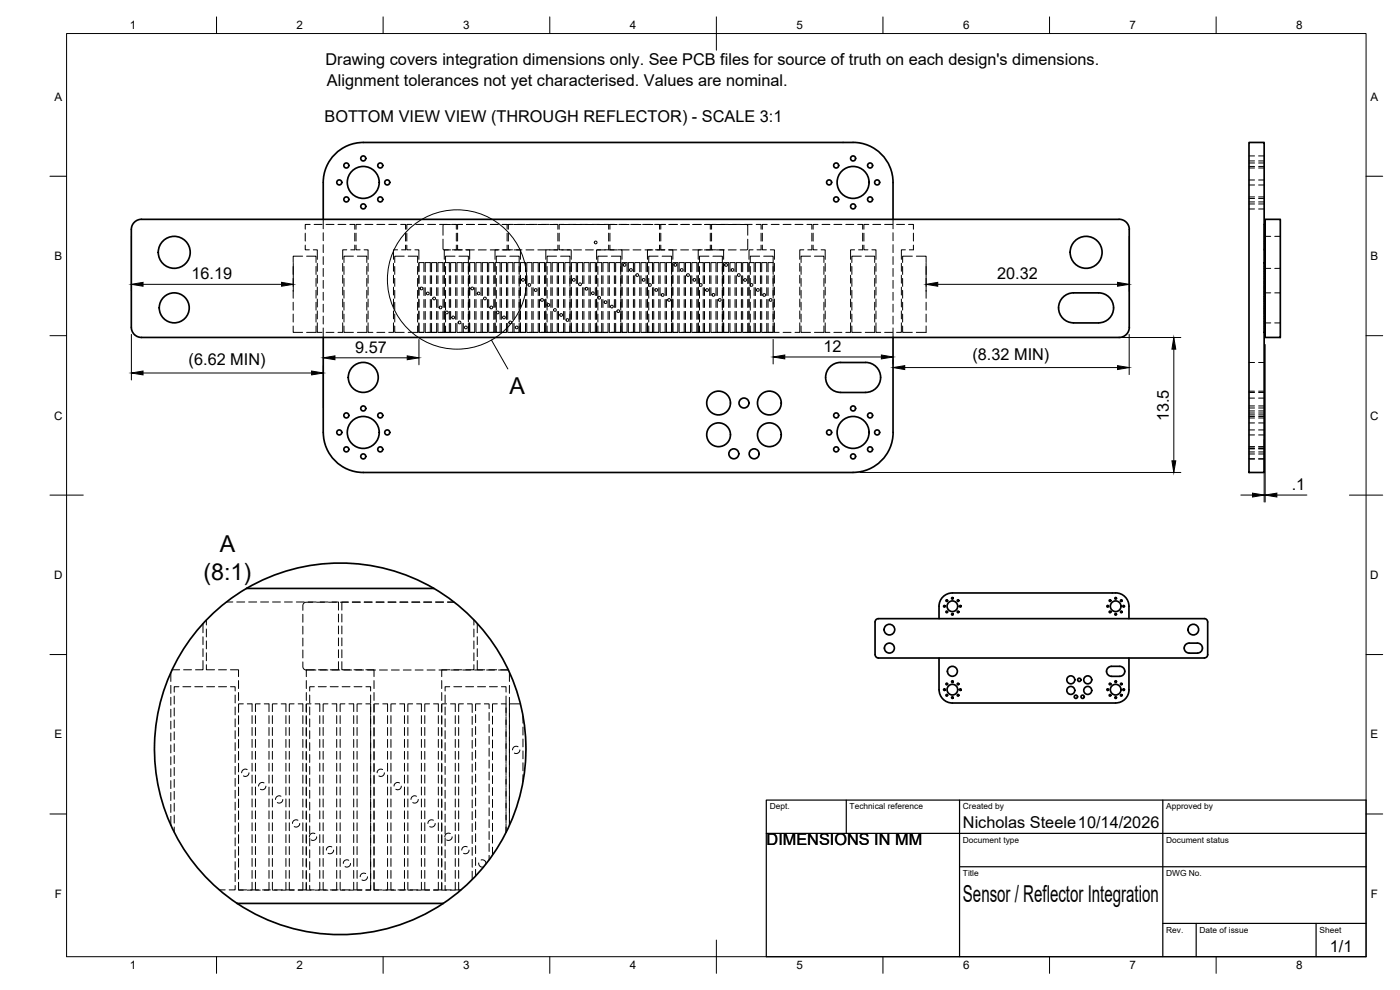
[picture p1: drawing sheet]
<svg xmlns="http://www.w3.org/2000/svg" width="420mm" height="297mm" viewBox="0 0 420 297" stroke-linecap="round" stroke-linejoin="round" font-family="sans-serif">
<defs><g id="words">
<g font-size="7">
<text x="152.9" y="118.2">A</text>
<text x="66" y="165.6">A</text>
<text x="61" y="174">(8:1)</text>
<text x="289" y="270.6">Sensor / Reflector Integration</text>
</g>
<g font-size="4.9">
<text x="97.7" y="19.6">Drawing covers integration dimensions only. See PCB files for source of truth on each design's dimensions.</text>
<text x="98.1" y="25.9">Alignment tolerances not yet characterised. Values are nominal.</text>
<text x="97.4" y="36.5">BOTTOM VIEW VIEW (THROUGH REFLECTOR) - SCALE 3:1</text>
<text x="57.4" y="83.8">16.19</text>
<text x="299.2" y="83.8">20.32</text>
<text x="106.6" y="105.9">9.57</text>
<text x="247.2" y="105.7">12</text>
<text x="291.8" y="107.9">(8.32 MIN)</text>
<text x="56.6" y="109.5">(6.62 MIN)</text>
<text x="350.8" y="126.4" transform="rotate(-90 350.8 126.4)">13.5</text>
<text x="387.6" y="147.1">.1</text>
<text x="289" y="248.5">Nicholas Steele10/14/2026</text>
<text x="230.1" y="253.6">DIMENSIONS IN MM</text>
<text x="399.1" y="285.7">1/1</text>
</g>
<g font-size="3.5">
<text x="39" y="8.8">1</text>
<text x="89" y="8.8">2</text>
<text x="139" y="8.8">3</text>
<text x="189" y="8.8">4</text>
<text x="239" y="8.8">5</text>
<text x="289" y="8.8">6</text>
<text x="339" y="8.8">7</text>
<text x="389" y="8.8">8</text>
<text x="16.3" y="30.2">A</text>
<text x="411.3" y="30.2">A</text>
<text x="16.3" y="78">B</text>
<text x="411.3" y="78">B</text>
<text x="16.2" y="125.9">C</text>
<text x="411.2" y="125.9">C</text>
<text x="16.2" y="173.7">D</text>
<text x="411.2" y="173.7">D</text>
<text x="16.3" y="221.6">E</text>
<text x="411.3" y="221.6">E</text>
<text x="16.4" y="269.4">F</text>
<text x="411.4" y="269.4">F</text>
<text x="39" y="290.8">1</text>
<text x="89" y="290.8">2</text>
<text x="139" y="290.8">3</text>
<text x="189" y="290.8">4</text>
<text x="239" y="290.8">5</text>
<text x="289" y="290.8">6</text>
<text x="339" y="290.8">7</text>
<text x="389" y="290.8">8</text>
</g>
<g font-size="2.5">
<text x="231" y="242.9">Dept.</text>
<text x="255" y="242.9">Technical reference</text>
<text x="289" y="242.9">Created by</text>
<text x="350" y="242.9">Approved by</text>
<text x="289" y="252.8">Document type</text>
<text x="350" y="252.8">Document status</text>
<text x="289" y="262.9">Title</text>
<text x="350" y="262.9">DWG No.</text>
<text x="350" y="279.9">Rev.</text>
<text x="360" y="279.9">Date of issue</text>
<text x="396" y="279.9">Sheet</text>
</g>
</g></defs>
<!-- layer: Hidden -->
<g fill="none" stroke="#000" stroke-width=".3">
<path d="M374.8 59.1h1.7M374.8 49.9h1.7M374.8 59.5h1.7M374.8 54h1.7M374.8 55.5h1.7M374.8 48.9h1.7M374.8 50.4h1.7M374.8 46.8h1.7M374.8 48.3h1.7M377.7 59.1h1.7M377.7 49.9h1.7M377.7 59.5h1.7"/>
<path d="M377.7 54h1.7M377.7 55.5h1.7M377.7 48.9h1.7M377.7 50.4h1.7M377.7 46.8h1.7M377.7 48.3h1.7M88 80v2.3M90.8 76.9h-2.8v1.9M91.6 73.5v1.5h1.2M91.6 70v2.3M92 76.9h2.8v1.9M93.1 67.3h-1.5v1.5"/>
<path d="M94 75h1.2v2.8M94.3 67.3h2.4M94.8 80v2.3M95.2 79v2.4M97 65.8v2.9M97 69.8v2.4M97 73.4v2.4M97 77v2.4M97.9 67.3h2.3M101.4 67.3h2.4M102.8 79v2.4M103.2 80v2.3"/>
<path d="M104.1 75h-1.3v2.8M105 67.3h1.5v1.5M106.1 76.9h-2.9v1.9M106.5 73.5v1.5h-1.2M106.5 70v2.3M106.8 73.5v1.5h1.3M106.8 70v2.3M107.3 76.9h2.8v1.9M108.3 67.3h-1.5v1.5M109.3 75h1.2v2.8M109.5 67.3h2.4M110.1 80v2.3"/>
<path d="M110.5 79v2.4M113.1 67.3h2.4M116.7 67.3h2.3M118.1 79v2.4M118.5 80v2.3M119.3 75h-1.2v2.8M120.2 67.3h1.5v1.5M121.3 76.9h-2.8v1.9M121.7 73.5v1.5h-1.2M121.7 70v2.3M122.1 73.5v1.5h1.2M122.1 70v2.3"/>
<path d="M122.5 76.9h2.8v1.9M123.6 67.3h-1.5v1.5M124.5 75h1.2v2.8M124.8 67.3h2.3M125.3 80v2.3M125.7 79v2.4M128.3 67.3h2.4M131.9 67.3h2.4M132.9 71.8l.2 3.1 2.1 .1M133.3 79v2.4M133.7 80v2.3M134.6 75h-1.3v2.8"/>
<path d="M135.2 67.4l-2.1 .1-.2 3.1M135.5 67.3h1.4v1.5M135.7 75h3.1M136.4 67.4l2.4-.1h-1.5v1.5M136.5 76.9h-2.8v1.9M136.9 70v2.3M136.9 73.5v1.5M137.3 73.5v1.5h1.3M137.3 70v2.3M137.7 76.9h2.9v1.9M139.7 75h1.2v2.8M140 75h2.4"/>
<path d="M140.6 78.8h-1.6v2.7M140.6 78.8v2.7M140.6 80v2.3M140.9 79v2.4M142.4 67.3l-2.4 .1M143.6 75h2.3M146 67.3l-2.4 .1M147.1 75h2.4M148.6 79v2.4M148.9 80v2.3M149.5 67.3l-2.4 .1M149.8 75h-1.2v2.8"/>
<path d="M150.7 67.4h2.4M150.7 75h2.4M150.7 67.3h1.5v1.5M151.8 76.9h-2.9v1.9M152.2 70v2.3M152.2 73.5v1.5M152.6 73.5v1.5h1.2M152.6 70v2.3M153 76.9h2.8v1.9M154.1 67.3h-1.5v1.5M154.3 75h2.4M155 75h1.2v2.8"/>
<path d="M155.8 78.8h-1.5v2.7M155.8 78.8v2.7M155.8 80v2.3M156.2 79v2.4M157.6 67.3l-3.3 .1M157.8 75h2.4M161.2 67.3l-3.4 .1M161.4 75h2.4M163.8 79v2.4M164.2 80v2.3M164.8 67.3l-3.4 .1M165 67.4h2.4"/>
<path d="M165 75h-1.2v2.8M166 67.3h1.4v1.5M167 76.9h-2.8v1.9M167.4 73.5v1.5h-2.4M167.4 70v2.3M167.8 73.5v1.5h1.2M167.8 70v2.3M168.2 76.9h2.8v1.9M168.6 67.4h13.1M168.6 75h2.3M169.3 67.3h-1.5v1.5M170.2 75h1.2v2.8"/>
<path d="M171 78.8h-1.5v2.7M171 78.8v2.7M171 80v2.3M171.4 79v2.4M172.1 75h2.4M175.7 75h2.4M179 79v2.4M179.4 80v2.3M180.3 75h-1.3v2.8M181.2 67.3h1.5v1.5M182.3 76.9h-2.9v1.9M182.7 73.5v1.5h-3.4"/>
<path d="M182.7 70v2.3M182.8 67.4h2.4M182.8 75h2.4M183 73.5v1.5h1.3M183 70v2.3M183.5 76.9h2.8v1.9M184.5 67.3h-1.5v1.5M185.5 75h1.2v2.8M185.7 67.3l3.1 .1M186.3 78.8h-1.5v2.7M186.3 78.8v2.7M186.3 80v2.3"/>
<path d="M186.4 75h2.4M186.7 79v2.4M189.3 67.3l3.1 .1M190 75h2.4M192.9 67.3l3 .1M193.6 75h2.3M194.3 79v2.4M194.7 80v2.3M195.5 75h-1.2v2.8M196.4 67.3h1.5v1.5M197.1 67.4h2.4M197.5 76.9h-2.8v1.9"/>
<path d="M197.9 70v2.3M197.9 73.5v1.5M198.3 73.5v1.5h1.2h-2.8M198.3 70v2.3M198.7 76.9h2.8v1.9M199.8 67.3h-1.5v1.5M201.5 78.8h-1.5v2.7M201.5 78.8v2.7M201.5 80v2.3M201.9 79v2.4M203.1 75h-2.4h1.2v2.8M203.3 67.3l-2.6 .1"/>
<path d="M204.3 75h2.4M206.9 67.3l-2.6 .1M207.9 75h2.3M209.5 79v2.4M209.9 80v2.3M210.5 67.3l-2.6 .1M210.8 75h-1.3v2.8M211.4 67.4h2.4M211.4 75h2.4M211.7 67.3h1.5v1.5M212.7 76.9h-2.8v1.9M213.2 70v2.3"/>
<path d="M213.2 73.5v1.5M213.6 73.5v1.5h1.2M213.6 70v2.3M214 76.9h2.8v1.9M215 67.4h9.2l.2 .3v2.9M215 75h2.4M215 67.3h-1.4v1.5M215.9 75h1.3v2.8M216.8 78.8h-1.5v2.7M216.8 78.8v2.7M216.8 80v2.3M217.2 79v2.4"/>
<path d="M218.6 75h2.3M223.4 67.3h2.3M224.4 71.8l-.1 3-2.2 .2M224.8 79v2.4M225.2 80v2.3M226 75h-1.2v2.8M226.9 67.3h1.5v1.5M228 76.9h-2.8v1.9M228.4 73.5v1.5h-1.2M228.4 70v2.3M228.8 73.5v1.5h1.2M228.8 70v2.3"/>
<path d="M229.2 76.9h2.8v1.9M230.3 67.3h-1.5v1.5M231.2 75h1.2v2.8M231.5 67.3h2.3M232 80v2.3M232.4 79v2.4M235 67.3h2.4M238.6 67.3h2.4M240 79v2.4M240.4 80v2.3M241.2 75h-1.2v2.8M242.2 67.3h1.4v1.5"/>
<path d="M243.2 76.9h-2.8v1.9M243.6 73.5v1.5h-1.2M243.6 70v2.3M244 73.5v1.5h1.2M244 70v2.3M244.4 76.9h2.9v1.9M245.5 67.3h-1.5v1.5M246.4 75h1.2v2.8M246.7 67.3h2.4M247.3 80v2.3M247.6 79v2.4M250.3 67.3h2.3"/>
<path d="M253.8 67.3h2.4M255.3 79v2.4M255.7 80v2.3M256.5 75h-1.2v2.8M257.4 67.3h1.5v1.5M258.5 76.9h-2.8v1.9M258.9 73.5v1.5h-1.2M258.9 70v2.3M259.3 73.5v1.5h1.2M259.3 70v2.3M259.7 76.9h2.8v1.9M260.7 67.3h-1.4v1.5"/>
<path d="M261.7 75h1.2v2.8M261.9 67.3h2.4M262.5 80v2.3M262.9 79v2.4M265.5 67.3h2.4M268 65.8v2.9M268 69.8v2.4M268 73.4v2.4M268 77v2.4M269.1 67.3h2.4M270.5 79v2.4M270.9 80v2.3"/>
<path d="M271.7 75h-1.2v2.8M272.6 67.3h1.5v1.5M273.8 76.9h-2.9v1.9M274.1 70v2.3M274.1 73.5v1.5h-1.2M275 76.9h2.9v1.9M277.9 80v2.3M374.8 61.2h1.7M374.8 62.7h1.7M374.8 60.6h1.7M377.7 61.2h1.7M377.7 62.7h1.7"/>
<path d="M377.7 60.6h1.7M379.4 73.2h.1M379.4 72.3h.1M379.4 79.9h.1M379.4 79.1h.1M379.7 70.9h1.7M382.6 70.9h1.6M88 97.8v1.9h2.8M88 83.5v2.4M88 87.1v2.4M88 90.7v2.4M88 94.2v2.4"/>
<path d="M94.8 97.8v1.9h-2.8M94.8 83.5v2.4M94.8 87.1v2.4M94.8 90.7v2.4M94.8 94.2v2.4M95.2 96.9v2.8h1.5M95.2 82.6v2.4M95.2 86.2v2.3M95.2 89.7v2.4M95.2 93.3v2.4M97 80.5v2.4M97 84.1v2.4"/>
<path d="M97 87.7v2.4M97 91.3v2.3M97 94.9v2.3M97 98.4v2.8M97.9 99.7h2.3M102.8 96.9v2.8h-1.4M102.8 82.6v2.4M102.8 86.2v2.3M102.8 89.7v2.4M102.8 93.3v2.4M103.2 97.8v1.9h2.9M103.2 83.5v2.4"/>
<path d="M103.2 87.1v2.4M103.2 90.7v2.4M103.2 94.2v2.4M110.1 97.8v1.9h-2.8M110.1 83.5v2.4M110.1 87.1v2.4M110.1 90.7v2.4M110.1 94.2v2.4M110.5 96.9v2.8h1.4M110.5 82.6v2.4M110.5 86.2v2.3M110.5 89.7v2.4"/>
<path d="M110.5 93.3v2.4M113.1 99.7h2.4M118.1 96.9v2.8h-1.4M118.1 82.6v2.4M118.1 86.2v2.3M118.1 89.7v2.4M118.1 93.3v2.4M118.5 97.8v1.9h2.8M118.5 83.5v2.4M118.5 87.1v2.4M118.5 90.7v2.4M118.5 94.2v2.4"/>
<path d="M125.3 97.8v1.9h-2.8M125.3 83.5v2.4M125.3 87.1v2.4M125.3 90.7v2.4M125.3 94.2v2.4M125.7 96.9v2.8h1.4M125.7 81.5l.1-2.7h1.4v2.7M125.7 97v2.7h1.5v-2.7M125.7 82.6v2.5M125.7 86.2v2.5M125.7 89.7v2.6M125.7 93.3v2.5"/>
<path d="M127.2 82.7v2.4M127.2 86.3v2.4M127.2 89.9v2.4M127.2 93.4v2.4M127.6 81.5l.1-2.7h1.4v2.7M127.6 97v2.7h1.5v-2.7M127.6 82.7v2.4M127.6 86.3v2.4M127.6 89.9v2.4M127.6 93.4v2.4M128.3 99.7h2.4M129.1 82.7v2.4"/>
<path d="M129.1 86.3v2.4M129.1 89.9v2.4M129.1 93.4v2.4M129.5 81.5l.1-2.7h1.4v2.7M129.5 97v2.7h1.5v-2.7M129.5 82.7v2.4M129.5 86.3v2.4M129.5 89.9v2.4M129.5 93.4v2.4M131 82.7v2.4M131 86.3v2.4M131 89.9v2.4"/>
<path d="M131 93.4v2.4M131.4 81.5l.1-2.7h1.4v2.7M131.4 97v2.7h1.5v-2.7M131.4 82.7v2.4M131.4 86.3v2.4M131.4 89.9v2.4M131.4 93.4v2.4M132.9 82.7v2.4M132.9 86.3v2.4M132.9 89.9v2.4M132.9 93.4v2.4M133.3 96.9v2.8h-1.4"/>
<path d="M133.3 81.5l.1-2.7h1.5v2.7M133.3 97v2.7h1.6v-2.7M133.3 82.6v2.5M133.3 86.2v2.5M133.3 89.7v2.6M133.3 93.3v2.5M133.7 97.8v1.9h2.8M133.7 83.5v2.4M133.7 87.1v2.4M133.7 90.7v2.4M133.7 94.2v2.4M134.9 82.7v2.4"/>
<path d="M134.9 86.3v2.4M134.9 89.9v2.4M134.9 93.4v2.4M135.2 81.5l.1-2.7h1.5v2.7M135.2 97l.1 2.7h1.5v-2.7M135.2 82.7v2.4M135.2 86.3v2.4M135.2 89.9v2.4M135.2 93.4v2.4M136.8 82.7v2.4M136.8 86.3v2.4M136.8 89.9v2.4"/>
<path d="M136.8 93.4v2.4M137.1 81.5l.1-2.7h1.5v2.7M137.1 97l.1 2.7h1.5v-2.7M137.1 82.7v2.4M137.1 86.3v2.4M137.1 89.9v2.4M137.1 93.4v2.4M138.7 82.7v2.4M138.7 86.3v2.4M138.7 89.9v2.4M138.7 93.4v2.4M139 97l.1 2.7h1.5v-2.7"/>
<path d="M139 82.7v2.4M139 86.3v2.4M139 89.9v2.4M139 93.4v2.4M140.6 97.8v1.9h-2.9M140.6 82.7v3.2M140.6 86.3v3.2M140.6 89.9v3.2M140.6 93.4v3.2M140.9 96.9v2.8h1.5M140.9 81.5l.1-2.7h1.5v2.7M140.9 97l.1 2.7h1.5v-2.7"/>
<path d="M140.9 82.6v2.5M140.9 86.2v2.5M140.9 89.7v2.6M140.9 93.3v2.5M142.5 82.7v2.4M142.5 86.3v2.4M142.5 89.9v2.4M142.5 93.4v2.4M142.9 81.5v-2.7h1.5v2.7M142.9 97v2.7h1.5v-2.7M142.9 82.7v2.4M142.9 86.3v2.4"/>
<path d="M142.9 89.9v2.4M142.9 93.4v2.4M143.6 99.7h2.4M144.4 82.7v2.4M144.4 86.3v2.4M144.4 89.9v2.4M144.4 93.4v2.4M144.8 81.5v-2.7h1.5v2.7M144.8 97v2.7h1.5v-2.7M144.8 82.7v2.4M144.8 86.3v2.4M144.8 89.9v2.4"/>
<path d="M144.8 93.4v2.4M146.3 82.7v2.4M146.3 86.3v2.4M146.3 89.9v2.4M146.3 93.4v2.4M146.7 81.5v-2.7h1.5v2.7M146.7 97v2.7h1.5v-2.7M146.7 82.7v2.4M146.7 86.3v2.4M146.7 89.9v2.4M146.7 93.4v2.4M148.2 82.7v2.4"/>
<path d="M148.2 86.3v2.4M148.2 89.9v2.4M148.2 93.4v2.4M148.6 96.9v2.8h-1.4M148.6 81.5v-2.7h1.5v2.7M148.6 97v2.7h1.5v-2.7M148.6 82.6v2.5M148.6 86.2v2.5M148.6 89.7v2.6M148.6 93.3v2.5M148.9 97.8v1.9h2.9M148.9 83.5v2.4"/>
<path d="M148.9 87.1v2.4M148.9 90.7v2.4M148.9 94.2v2.4M150.1 82.7v2.4M150.1 86.3v2.4M150.1 89.9v2.4M150.1 93.4v2.4M150.5 81.5v-2.7h1.5v2.7M150.5 97v2.7h1.5v-2.7M150.5 82.7v2.4M150.5 86.3v2.4M150.5 89.9v2.4"/>
<path d="M150.5 93.4v2.4M152 82.7v2.4M152 86.3v2.4M152 89.9v2.4M152 93.4v2.4M152.4 81.5v-2.7h1.5v2.7M152.4 97v2.7h1.5v-2.7M152.4 82.7v2.4M152.4 86.3v2.4M152.4 89.9v2.4M152.4 93.4v2.4M153.9 82.7v2.4"/>
<path d="M153.9 86.3v2.4M153.9 89.9v2.4M153.9 93.4v2.4M154.3 97v2.7h1.5v-2.7M154.3 82.7v2.4M154.3 86.3v2.4M154.3 89.9v2.4M154.3 93.4v2.4M155.8 97.8v1.9h-2.8M155.8 82.7v3.2M155.8 86.3v3.2M155.8 89.9v3.2"/>
<path d="M155.8 93.4v3.2M156.2 96.9v2.8h1.4M156.2 81.5v-2.7h1.5v2.7M156.2 97v2.7h1.5v-2.7M156.2 82.6v2.5M156.2 86.2v2.5M156.2 89.7v2.6M156.2 93.3v2.5M157.7 82.7v2.4M157.7 86.3v2.4M157.7 89.9v2.4M157.7 93.4v2.4"/>
<path d="M158.1 81.5v-2.7h1.5v2.7M158.1 97v2.7h1.5v-2.7M158.1 82.7v2.4M158.1 86.3v2.4M158.1 89.9v2.4M158.1 93.4v2.4M158.8 99.7h2.4M159.6 82.7v2.4M159.6 86.3v2.4M159.6 89.9v2.4M159.6 93.4v2.4M160 81.5v-2.7h1.5v2.7"/>
<path d="M160 97v2.7h1.5v-2.7M160 82.7v2.4M160 86.3v2.4M160 89.9v2.4M160 93.4v2.4M161.5 82.7v2.4M161.5 86.3v2.4M161.5 89.9v2.4M161.5 93.4v2.4M161.9 81.5v-2.7h1.5v2.7M161.9 97v2.7h1.5v-2.7M161.9 82.7v2.4"/>
<path d="M161.9 86.3v2.4M161.9 89.9v2.4M161.9 93.4v2.4M163.4 82.7v2.4M163.4 86.3v2.4M163.4 89.9v2.4M163.4 93.4v2.4M163.8 96.9v2.8h-1.4M163.8 81.5l.1-2.7h1.4v2.7M163.8 97v2.7h1.5v-2.7M163.8 82.6v2.5M163.8 86.2v2.5"/>
<path d="M163.8 89.7v2.6M163.8 93.3v2.5M164.2 97.8v1.9h2.8M164.2 83.5v2.4M164.2 87.1v2.4M164.2 90.7v2.4M164.2 94.2v2.4M165.3 82.7v2.4M165.3 86.3v2.4M165.3 89.9v2.4M165.3 93.4v2.4M165.7 81.5l.1-2.7h1.4v2.7"/>
<path d="M165.7 97v2.7h1.5v-2.7M165.7 82.7v2.4M165.7 86.3v2.4M165.7 89.9v2.4M165.7 93.4v2.4M167.2 82.7v2.4M167.2 86.3v2.4M167.2 89.9v2.4M167.2 93.4v2.4M167.6 81.5l.1-2.7h1.4v2.7M167.6 97v2.7h1.5v-2.7M167.6 82.7v2.4"/>
<path d="M167.6 86.3v2.4M167.6 89.9v2.4M167.6 93.4v2.4M169.1 82.7v2.4M169.1 86.3v2.4M169.1 89.9v2.4M169.1 93.4v2.4M169.5 97v2.7h1.5v-2.7M169.5 82.7v2.4M169.5 86.3v2.4M169.5 89.9v2.4M169.5 93.4v2.4"/>
<path d="M171 97.8v1.9h-2.8M171 82.7v3.2M171 86.3v3.2M171 89.9v3.2M171 93.4v3.2M171.4 96.9v2.8h1.5M171.4 81.5l.1-2.7h1.5v2.7M171.4 97v2.7h1.6v-2.7M171.4 82.6v2.5M171.4 86.2v2.5M171.4 89.7v2.6M171.4 93.3v2.5"/>
<path d="M173 82.7v2.4M173 86.3v2.4M173 89.9v2.4M173 93.4v2.4M173.3 81.5l.1-2.7h1.5v2.7M173.3 97l.1 2.7h1.5v-2.7M173.3 82.7v2.4M173.3 86.3v2.4M173.3 89.9v2.4M173.3 93.4v2.4M174.1 99.7h2.3M174.9 82.7v2.4"/>
<path d="M174.9 86.3v2.4M174.9 89.9v2.4M174.9 93.4v2.4M175.2 81.5l.1-2.7h1.5v2.7M175.2 97l.1 2.7h1.5v-2.7M175.2 82.7v2.4M175.2 86.3v2.4M175.2 89.9v2.4M175.2 93.4v2.4M176.8 82.7v2.4M176.8 86.3v2.4M176.8 89.9v2.4"/>
<path d="M176.8 93.4v2.4M177.1 81.5l.1-2.7h1.5v2.7M177.1 97l.1 2.7h1.5v-2.7M177.1 82.7v2.4M177.1 86.3v2.4M177.1 89.9v2.4M177.1 93.4v2.4M178.7 82.7v2.4M178.7 86.3v2.4M178.7 89.9v2.4M178.7 93.4v2.4M179 96.9v2.8h-1.4"/>
<path d="M179 81.5l.1-2.7h1.5v2.7M179 97l.1 2.7h1.5v-2.7M179 82.6v2.5M179 86.2v2.5M179 89.7v2.6M179 93.3v2.5M179.4 97.8v1.9h2.9M179.4 83.5v2.4M179.4 87.1v2.4M179.4 90.7v2.4M179.4 94.2v2.4M180.6 82.7v2.4"/>
<path d="M180.6 86.3v2.4M180.6 89.9v2.4M180.6 93.4v2.4M181 81.5v-2.7h1.5v2.7M181 97v2.7h1.5v-2.7M181 82.7v2.4M181 86.3v2.4M181 89.9v2.4M181 93.4v2.4M182.5 82.7v2.4M182.5 86.3v2.4M182.5 89.9v2.4"/>
<path d="M182.5 93.4v2.4M182.9 81.5v-2.7h1.5v2.7M182.9 97v2.7h1.5v-2.7M182.9 82.7v2.4M182.9 86.3v2.4M182.9 89.9v2.4M182.9 93.4v2.4M184.4 82.7v2.4M184.4 86.3v2.4M184.4 89.9v2.4M184.4 93.4v2.4M184.8 97v2.7h1.5v-2.7"/>
<path d="M184.8 82.7v2.4M184.8 86.3v2.4M184.8 89.9v2.4M184.8 93.4v2.4M186.3 97.8v1.9h-2.8M186.3 82.7v3.2M186.3 86.3v3.2M186.3 89.9v3.2M186.3 93.4v3.2M186.7 96.9v2.8h1.4M186.7 81.5v-2.7h1.5v2.7M186.7 97v2.7h1.5v-2.7"/>
<path d="M186.7 82.6v2.5M186.7 86.2v2.5M186.7 89.7v2.6M186.7 93.3v2.5M188.2 82.7v2.4M188.2 86.3v2.4M188.2 89.9v2.4M188.2 93.4v2.4M188.6 81.5v-2.7h1.5v2.7M188.6 97v2.7h1.5v-2.7M188.6 82.7v2.4M188.6 86.3v2.4"/>
<path d="M188.6 89.9v2.4M188.6 93.4v2.4M189.3 99.7h2.4M190.1 82.7v2.4M190.1 86.3v2.4M190.1 89.9v2.4M190.1 93.4v2.4M190.5 81.5v-2.7h1.5v2.7M190.5 97v2.7h1.5v-2.7M190.5 82.7v2.4M190.5 86.3v2.4M190.5 89.9v2.4"/>
<path d="M190.5 93.4v2.4M192 82.7v2.4M192 86.3v2.4M192 89.9v2.4M192 93.4v2.4M192.4 81.5v-2.7h1.5v2.7M192.4 97v2.7h1.5v-2.7M192.4 82.7v2.4M192.4 86.3v2.4M192.4 89.9v2.4M192.4 93.4v2.4M193.9 82.7v2.4"/>
<path d="M193.9 86.3v2.4M193.9 89.9v2.4M193.9 93.4v2.4M194.3 81.5v-2.7h1.5v2.7M194.3 97v2.7h1.5v-2.7M194.3 96.9v2.8h-1.4M194.3 82.6v2.5M194.3 86.2v2.5M194.3 89.7v2.6M194.3 93.3v2.5M194.7 97.8v1.9h2.8M194.7 83.5v2.4"/>
<path d="M194.7 87.1v2.4M194.7 90.7v2.4M194.7 94.2v2.4M195.8 82.7v2.4M195.8 86.3v2.4M195.8 89.9v2.4M195.8 93.4v2.4M196.2 81.5v-2.7h1.5v2.7M196.2 97v2.7h1.5v-2.7M196.2 82.7v2.4M196.2 86.3v2.4M196.2 89.9v2.4"/>
<path d="M196.2 93.4v2.4M197.7 82.7v2.4M197.7 86.3v2.4M197.7 89.9v2.4M197.7 93.4v2.4M198.1 81.5v-2.7h1.5v2.7M198.1 97v2.7h1.5v-2.7M198.1 82.7v2.4M198.1 86.3v2.4M198.1 89.9v2.4M198.1 93.4v2.4M199.6 82.7v2.4"/>
<path d="M199.6 86.3v2.4M199.6 89.9v2.4M199.6 93.4v2.4M200 97v2.7h1.5v-2.7M200 82.7v2.4M200 86.3v2.4M200 89.9v2.4M200 93.4v2.4M201.5 82.7v3.2M201.5 86.3v3.2M201.5 89.9v3.2M201.5 93.4v3.2"/>
<path d="M201.5 97.8v1.9h-2.8M201.9 81.5l.1-2.7h1.4v2.7M201.9 97v2.7h1.5v-2.7M201.9 96.9v2.8h1.4M201.9 82.6v2.5M201.9 86.2v2.5M201.9 89.7v2.6M201.9 93.3v2.5M203.4 82.7v2.4M203.4 86.3v2.4M203.4 89.9v2.4M203.4 93.4v2.4"/>
<path d="M203.8 81.5l.1-2.7h1.4v2.7M203.8 97v2.7h1.5v-2.7M203.8 82.7v2.4M203.8 86.3v2.4M203.8 89.9v2.4M203.8 93.4v2.4M204.5 99.7h2.4M205.3 82.7v2.4M205.3 86.3v2.4M205.3 89.9v2.4M205.3 93.4v2.4M205.7 81.5l.1-2.7h1.4v2.7"/>
<path d="M205.7 97v2.7h1.5v-2.7M205.7 82.7v2.4M205.7 86.3v2.4M205.7 89.9v2.4M205.7 93.4v2.4M207.2 82.7v2.4M207.2 86.3v2.4M207.2 89.9v2.4M207.2 93.4v2.4M207.6 81.5l.1-2.7h1.4v2.7M207.6 97v2.7h1.5v-2.7M207.6 82.7v2.4"/>
<path d="M207.6 86.3v2.4M207.6 89.9v2.4M207.6 93.4v2.4M209.1 82.7v2.4M209.1 86.3v2.4M209.1 89.9v2.4M209.1 93.4v2.4M209.5 81.5l.1-2.7h1.5v2.7M209.5 97v2.7h1.6v-2.7M209.5 96.9v2.8h-1.4M209.5 82.6v2.5M209.5 86.2v2.5"/>
<path d="M209.5 89.7v2.6M209.5 93.3v2.5M209.9 97.8v1.9h2.8M209.9 83.5v2.4M209.9 87.1v2.4M209.9 90.7v2.4M209.9 94.2v2.4M211.1 82.7v2.4M211.1 86.3v2.4M211.1 89.9v2.4M211.1 93.4v2.4M211.4 81.5l.1-2.7h1.5v2.7"/>
<path d="M211.4 97l.1 2.7h1.5v-2.7M211.4 82.7v2.4M211.4 86.3v2.4M211.4 89.9v2.4M211.4 93.4v2.4M213 82.7v2.4M213 86.3v2.4M213 89.9v2.4M213 93.4v2.4M213.4 81.5v-2.7h1.5v2.7M213.4 97v2.7h1.5v-2.7M213.4 82.7v2.4"/>
<path d="M213.4 86.3v2.4M213.4 89.9v2.4M213.4 93.4v2.4M214.9 82.7v2.4M214.9 86.3v2.4M214.9 89.9v2.4M214.9 93.4v2.4M215.3 97v2.7h1.5v-2.7M215.3 82.7v2.4M215.3 86.3v2.4M215.3 89.9v2.4M215.3 93.4v2.4"/>
<path d="M216.8 97.8v1.9h-2.8M216.8 82.7v3.2M216.8 86.3v3.2M216.8 89.9v3.2M216.8 93.4v3.2M217.2 96.9v2.8h1.4M217.2 81.5v-2.7h1.5v2.7M217.2 97v2.7h1.5v-2.7M217.2 82.6v2.5M217.2 86.2v2.5M217.2 89.7v2.6M217.2 93.3v2.5"/>
<path d="M218.7 82.7v2.4M218.7 86.3v2.4M218.7 89.9v2.4M218.7 93.4v2.4M219.1 81.5v-2.7h1.5v2.7M219.1 97v2.7h1.5v-2.7M219.1 82.7v2.4M219.1 86.3v2.4M219.1 89.9v2.4M219.1 93.4v2.4M219.8 99.7h2.4M220.6 82.7v2.4"/>
<path d="M220.6 86.3v2.4M220.6 89.9v2.4M220.6 93.4v2.4M221 81.5v-2.7h1.5v2.7M221 97v2.7h1.5v-2.7M221 82.7v2.4M221 86.3v2.4M221 89.9v2.4M221 93.4v2.4M222.5 82.7v2.4M222.5 86.3v2.4M222.5 89.9v2.4"/>
<path d="M222.5 93.4v2.4M222.9 81.5v-2.7h1.5v2.7M222.9 97v2.7h1.5v-2.7M222.9 82.7v2.4M222.9 86.3v2.4M222.9 89.9v2.4M222.9 93.4v2.4M224.4 82.7v2.4M224.4 86.3v2.4M224.4 89.9v2.4M224.4 93.4v2.4M224.8 96.9v2.8h-1.4"/>
<path d="M224.8 81.5v-2.7h1.5v2.7M224.8 97v2.7h1.5v-2.7M224.8 82.6v2.5M224.8 86.2v2.5M224.8 89.7v2.6M224.8 93.3v2.5M225.2 97.8v1.9h2.8M225.2 83.5v2.4M225.2 87.1v2.4M225.2 90.7v2.4M225.2 94.2v2.4M226.3 82.7v2.4"/>
<path d="M226.3 86.3v2.4M226.3 89.9v2.4M226.3 93.4v2.4M226.7 81.5v-2.7h1.5v2.7M226.7 97v2.7h1.5v-2.7M226.7 82.7v2.4M226.7 86.3v2.4M226.7 89.9v2.4M226.7 93.4v2.4M228.2 82.7v2.4M228.2 86.3v2.4M228.2 89.9v2.4"/>
<path d="M228.2 93.4v2.4M228.6 81.5v-2.7h1.5v2.7M228.6 97v2.7h1.5v-2.7M228.6 82.7v2.4M228.6 86.3v2.4M228.6 89.9v2.4M228.6 93.4v2.4M230.1 82.7v2.4M230.1 86.3v2.4M230.1 89.9v2.4M230.1 93.4v2.4M230.5 81.5v-2.7h1.5v2.7"/>
<path d="M230.5 97v2.7h1.5v-2.7M230.5 82.7v2.4M230.5 86.3v2.4M230.5 89.9v2.4M230.5 93.4v2.4M232 97.8v1.9h-2.8M232 82.7v3.2M232 86.3v3.2M232 89.9v3.2M232 93.4v3.2M232.4 96.9v2.8h1.4M232.4 82.6v2.4"/>
<path d="M232.4 86.2v2.3M232.4 89.7v2.4M232.4 93.3v2.4M235 99.7h2.4M240 96.9v2.8h-1.4M240 82.6v2.4M240 86.2v2.3M240 89.7v2.4M240 93.3v2.4M240.4 97.8v1.9h2.8M240.4 83.5v2.4M240.4 87.1v2.4"/>
<path d="M240.4 90.7v2.4M240.4 94.2v2.4M247.3 97.8v1.9h-2.9M247.3 83.5v2.4M247.3 87.1v2.4M247.3 90.7v2.4M247.3 94.2v2.4M247.6 96.9v2.8h1.5M247.6 82.6v2.4M247.6 86.2v2.3M247.6 89.7v2.4M247.6 93.3v2.4"/>
<path d="M250.3 99.7h2.3M255.3 96.9v2.8h-1.5M255.3 82.6v2.4M255.3 86.2v2.3M255.3 89.7v2.4M255.3 93.3v2.4M255.7 97.8v1.9h2.8M255.7 83.5v2.4M255.7 87.1v2.4M255.7 90.7v2.4M255.7 94.2v2.4M262.5 97.8v1.9h-2.8"/>
<path d="M262.5 83.5v2.4M262.5 87.1v2.4M262.5 90.7v2.4M262.5 94.2v2.4M262.9 96.9v2.8h1.4M262.9 82.6v2.4M262.9 86.2v2.3M262.9 89.7v2.4M262.9 93.3v2.4M265.5 99.7h2.4M268 80.5v2.4M268 84.1v2.4"/>
<path d="M268 87.7v2.4M268 91.3v2.3M268 94.9v2.3M268 98.4v2.8M270.5 96.9v2.8h-1.4M270.5 82.6v2.4M270.5 86.2v2.3M270.5 89.7v2.4M270.5 93.3v2.4M270.9 97.8v1.9h2.9M270.9 83.5v2.4M270.9 87.1v2.4"/>
<path d="M270.9 90.7v2.4M270.9 94.2v2.4M277.9 83.5v2.4M277.9 87.1v2.4M277.9 90.7v2.4M277.9 94.2v2.4M277.9 97.8v1.9h-2.9M379.4 93.8h.1M379.4 92.9h.1M379.4 98.7h.1M379.4 97.8h.1M379.4 88.9h.1"/>
<path d="M379.4 88.1h.1M379.4 94.9h.1M379.4 94.1h.1M379.4 93.4h.1M379.4 92.6h.1M379.4 91.9h.1M379.4 91.1h.1M379.4 94.2h.1M379.4 93.3h.1M379.4 87.4h.1M379.4 86.6h.1M379.4 81.4h.1"/>
<path d="M379.4 80.6h.1M379.4 90.4h.1M379.4 89.6h.1M379.4 96.4h.1M379.4 95.6h.1M379.4 92.4h.1M379.4 91.6h.1M379.4 97.2h.1M379.4 96.3h.1M379.4 90.2h.1M379.4 95.7h.1M379.4 94.8h.1"/>
<path d="M379.4 89.8h.1M379.4 84.4h.1M379.4 83.6h.1M379.4 88.4h.1M379.4 87.6h.1M379.4 92.7h.1M379.4 91.8h.1M379.4 82.9h.1M379.4 82.1h.1M379.4 87h.1M379.4 86.2h.1M379.4 90h.1"/>
<path d="M379.4 89.1h.1M379.4 85.7h.1M379.4 84.9h.1M379.4 85.9h.1M379.4 85.1h.1M379.4 88.5h.1M379.4 86.1h.1M379.7 87.9h1.7M379.7 96.9h1.7M379.7 80.5h1.7M382.6 87.9h1.6M382.6 96.9h1.6"/>
<path d="M382.6 80.5h1.6M374.8 119.5h1.7M374.8 117.4h1.7M374.8 108.8h1.7M374.8 117.8h1.7M377.7 119.5h1.7M377.7 117.4h1.7M377.7 108.8h1.7M377.7 117.8h1.7M374.8 134.7h1.7M374.8 137.7h1.7M374.8 126.9h1.7"/>
<path d="M374.8 134h1.7M374.8 122.4h1.7M374.8 124.5h1.7M374.8 136.2h1.7M374.8 134.1h1.7M374.8 135.6h1.7M374.8 125h1.7M374.8 134.6h1.7M374.8 129h1.7M374.8 130.5h1.7M374.8 123.9h1.7M374.8 125.4h1.7"/>
<path d="M374.8 121.8h1.7M374.8 123.3h1.7M377.7 134.7h1.7M377.7 137.7h1.7M377.7 126.9h1.7M377.7 134h1.7M377.7 122.4h1.7M377.7 124.5h1.7M377.7 136.2h1.7M377.7 134.1h1.7M377.7 135.6h1.7M377.7 125h1.7"/>
<path d="M377.7 134.6h1.7M377.7 129h1.7M377.7 130.5h1.7M377.7 123.9h1.7M377.7 125.4h1.7M377.7 121.8h1.7M377.7 123.3h1.7M60.9 198.2v2.8h-2.2M60.9 187.1v2.8M60.9 191.1v2.3M60.9 194.6v2.4M61.9 199.4v1.6h2.5"/>
<path d="M61.9 186v1.5M61.9 188.7v2.4M61.9 192.3v2.4M61.9 195.9v2.4M67.9 180.6h2M71.1 180.6h2.3M74.6 180.6h2.4M78.2 180.6h2.4M81.8 180.6h2.4M85.4 180.6h2.3M88.9 180.6h2.4M90.9 198.6v1.4a1.01 1.01 0 0 0 1 1h2.9"/>
<path d="M90.9 184.3v2.4M90.9 187.9v2.4M90.9 191.5v2.3M90.9 195v2.4M92.5 180.6h2.4M93.9 180.7h-2a1.01 1.01 0 0 0-1 1v1.4M95 180.7h2.4M96.1 180.6h2.3M98.6 180.7h2.4M99.7 180.6h1.9v2.5M101.6 198.5v2.5h-2.5M101.6 184.2v2.4"/>
<path d="M101.6 187.8v2.4M101.6 191.4v2.4M101.6 195v2.3M102.2 180.7h2.4M102.6 198.5v2.5h2.4M102.6 184.2v2.4M102.6 187.8v2.4M102.6 191.4v2.4M102.6 195v2.3M104.5 180.6h-1.9v2.5M105.7 180.6h2.4M105.7 180.7h2.4"/>
<path d="M109.3 180.6h2.4M109.3 180.7h2.4M112.8 180.6h2.4M112.9 180.7h2.4M116.4 180.6h2.4M116.5 180.7h2.4M120 180.6h2.4M120 180.7h2.4M123.6 180.6h2.3M123.6 180.7h2.4M127.1 180.6h2.4M127.2 180.7h2.4"/>
<path d="M130.7 180.6h2.4M130.8 180.7h2.3M134.3 180.6h1.9M134.3 180.7h2M142.2 199.4v1.6h-2.4M142.2 186v1.5M142.2 188.7v2.4M142.2 192.3v2.4M142.2 195.9v2.4M143.2 198.2v2.8h2.3M143.2 187.1v2.8M143.2 191.1v2.3"/>
<path d="M143.2 194.6v2.4M51.3 201.8v2.7M51.3 205.6v2.4M51.3 209.2v2.4M51.3 212.8v2.4M51.3 216.4v2.3M51.3 219.9v2.4M51.6 201h2.3M52.3 208.8v2.4M52.3 212.4v2.4M52.3 216v2.4M52.3 219.6v2.3"/>
<path d="M53.7 206h-1.4v1.7M54.9 206h2.4M55.1 201h2.4M58.5 206h2.3M62 206h2.4M65.6 201h2.4M65.6 206h2.4M69.2 201h2.4v2M69.2 206h1.4v1.3M70.6 208.5v2.4M70.6 212.1v2.4M70.6 215.7v2.4"/>
<path d="M70.6 219.3v2.3M71.6 204.2v2.4M71.6 207.8v2.4M71.6 211.4v2.3M71.6 214.7v2.6M71.6 218.3v2.6M73 211.2l-1.4 .1v2.2M74.2 211.2h1.4v2.3M75.6 214.7v2.4M75.6 218.3v2.4M76.7 214.7v2.4M76.7 218.3v2.4"/>
<path d="M78.1 211.2l-1.4 .1v2.2M79.3 211.2h1.4v2.3M80.7 214.7v2.4M80.7 218.3v2.4M81.7 214.7v2.4M81.7 218.3v2.4M83.2 211.2l-1.5 .1v2.2M84.4 211.2h1.4v2.3M85.8 214.7v2.4M85.8 218.3v2.4M86.8 214.7v2.4M86.8 218.3v2.4"/>
<path d="M88.3 211.2l-1.5 .1v2.2M89.5 211.2h1.4v2.3M90.9 214.7v2.4M90.9 218.3v2.4M91.9 214.7v2.6M91.9 218.3v2.6M91.9 204.2v2.4M91.9 207.8v2.4M91.9 211.4v2.3M92.9 208.5v2.4M92.9 212.1v2.4M92.9 215.7v2.4"/>
<path d="M92.9 219.3v2.3M93.3 211.2l-1.4 .1v2.2M94.3 206h-1.4v1.3M94.4 201h-2.5v2M94.6 211.2h1.3l.1 2.3M95.5 206h2.4M95.5 201h2.9M96 214.7v2.4M96 218.3v2.4M97 214.7v2.4M97 218.3v2.4M98.4 211.2l-1.4 .1v2.2"/>
<path d="M99.1 206h2.4M99.6 201h2.4M99.6 211.2h1.4v2.3M101 214.7v2.4M101 218.3v2.4M102.1 214.7v2.4M102.1 218.3v2.4M102.7 206h2.4M103.2 201h2.3M103.5 211.2h-1.4v2.3M104.7 211.2l1.5 .1v2.2M106.2 214.7v2.4"/>
<path d="M106.2 218.3v2.4M106.2 201h2.9M106.3 206h2.3M107.2 214.7v2.4M107.2 218.3v2.4M108.6 211.2h-1.4v2.3M109.8 201h2.4v2M109.8 211.2l1.4 .1v2.2M109.8 206h1.4v1.3M110.3 201h2.4M111.2 208.5v2.4M111.2 212.1v2.4"/>
<path d="M111.2 214.7v3.4M111.2 218.3v3.3M112.2 204.2v2.4M112.2 207.8v2.4M112.2 211.4v2.3M112.2 214.7v2.6M112.2 218.3v2.6M113.7 211.2h-1.4l-.1 2.3M113.9 201h2.4M114.9 211.2l1.4 .1v2.2M116.3 214.7v2.4M116.3 218.3v2.4"/>
<path d="M117.3 214.7v2.4M117.3 218.3v2.4M117.5 201h2.3M118.8 211.2h-1.5v2.3M120 211.2l1.4 .1v2.2M121 201h2.4M121.4 214.7v2.4M121.4 218.3v2.4M122.4 214.7v2.4M122.4 218.3v2.4M123.8 211.2h-1.4v2.3M124.6 201h2.4"/>
<path d="M125 211.2l1.5 .1v2.2M126.5 214.7v2.4M126.5 218.3v2.4M127.5 214.7v2.4M127.5 218.3v2.4M128.2 201h2.4M128.9 211.2h-1.4v2.3M130.1 211.2l1.5 .1v2.2M131.6 214.7v2.4M131.6 218.3v2.4M131.7 201h2.4M132.6 204.2v2.4"/>
<path d="M132.6 207.8v2.4M132.6 211.4v2.3M132.6 214.7v2.6M132.6 218.3v2.6M133.6 208.5v2.4M133.6 212.1v2.4M133.6 215.7v2.4M133.6 219.3v2.3M134 211.2h-1.4v2.3M135 206h-1.4v1.3M135 201h-2.4v2M135.2 211.2h1.4v2.3"/>
<path d="M136.2 206h2.4M136.6 214.7v2.4M136.6 218.3v2.4M137.6 214.7v2.4M137.6 218.3v2.4M138.6 201h-3.3M138.9 201h2.4M139.1 211.2h-1.4l-.1 2.3M139.7 206h2.4M140.3 211.2h1.4v2.6M141.7 215v2.3M141.7 218.5v2.4"/>
<path d="M142.5 201h2.3M142.7 214.4v2.4M142.7 218v2.4M143.3 206h2.4M144.2 211.2h-1.5v2M145.4 211.2h1.4v1.4M146.8 213.8v2.4M146.8 217.4v2.3M146.9 206h2.4M147.8 214.9v2.4M147.8 218.4v2.4M149.1 201h-3.1"/>
<path d="M149.2 211.2h-1.4v2.5M149.6 201h2.9M150.4 211.2h1.4l.1 2.6M150.5 206h1.4v1.7M151.9 208.8v2.4M151.9 212.4v2.4M151.9 215v3.4M151.9 218.6v3.3M152.9 201.8v2.7M152.9 205.6v2.4M152.9 209.2v2.4M156.1 211.2l-3.2 .1v36.3"/>
<path d="M157 214.9v2.1M157 218.2v2.3M51.3 223.5v2.4M51.3 227.1v2.4M51.3 230.7v2.3M51.3 234.2v2.4M51.3 237.8v2.4M52.3 223.1v2.4M52.3 226.7v2.4M52.3 230.3v2.4M52.3 233.9v2.3M52.3 237.4v2.4"/>
<path d="M70.6 222.8v2.4M70.6 226.4v2.4M70.6 230v2.4M70.6 233.5v2.4M70.6 237.1v2.4M71.6 221.9v2.6M71.6 225.4v2.6M71.6 229v2.6M71.6 232.6v2.6M71.6 236.1v2.6M71.6 239.7v2.6M74.2 230.9a1.11 1.11 0 0 0-1.7 1"/>
<path d="M74.7 231.9a1.08 1.08 0 0 1-1.6 .9M75.6 221.9v2.3M75.6 225.4v2.4M75.6 229v2.4M75.6 232.6v2.4M75.6 236.1v2.4M75.6 239.7v2.4M76.7 221.9v2.3M76.7 225.4v2.4M76.7 229v2.4M76.7 232.6v2.4M76.7 236.1v2.4"/>
<path d="M76.7 239.7v2.4M79.2 234.9a1.11 1.11 0 0 0-1.6 1M79.8 235.9a1.08 1.08 0 0 1-1.7 .9M80.7 221.9v2.3M80.7 225.4v2.4M80.7 229v2.4M80.7 232.6v2.4M80.7 236.1v2.4M80.7 239.7v2.4M81.7 221.9v2.3M81.7 225.4v2.4M81.7 229v2.4"/>
<path d="M81.7 232.6v2.4M81.7 236.1v2.4M81.7 239.7v2.4M84.3 238.9a1.11 1.11 0 0 0-1.6 1M84.9 239.9a1.08 1.08 0 0 1-1.7 .9M85.8 221.9v2.3M85.8 225.4v2.4M85.8 229v2.4M85.8 232.6v2.4M85.8 236.1v2.4M85.8 239.7v2.4M86.8 221.9v2.3"/>
<path d="M86.8 225.4v2.4M86.8 229v2.4M86.8 232.6v2.4M86.8 236.1v2.4M86.8 239.7v2.4M90.9 221.9v2.3M90.9 225.4v2.4M90.9 229v2.4M90.9 232.6v2.4M90.9 236.1v2.4M90.9 239.7v2.4M91.9 221.9v2.6"/>
<path d="M91.9 225.4v2.6M91.9 229v2.6M91.9 232.6v2.6M91.9 236.1v2.6M91.9 239.7v2.6M92.9 222.8v2.4M92.9 226.4v2.4M92.9 230v2.4M92.9 233.5v2.4M92.9 237.1v2.4M96 221.9v2.3M96 225.4v2.4"/>
<path d="M96 229v2.4M96 232.6v2.4M96 236.1v2.4M96 239.7v2.4M97 221.9v2.3M97 225.4v2.4M97 229v2.4M97 232.6v2.4M97 236.1v2.4M97 239.7v2.4M101 221.9v2.3M101 225.4v2.4"/>
<path d="M101 229v2.4M101 232.6v2.4M101 236.1v2.4M101 239.7v2.4M102.1 221.9v2.3M102.1 225.4v2.4M102.1 229v2.4M102.1 232.6v2.4M102.1 236.1v2.4M102.1 239.7v2.4M106.2 221.9v2.3M106.2 225.4v2.4"/>
<path d="M106.2 229v2.4M106.2 232.6v2.4M106.2 236.1v2.4M106.2 239.7v2.4M107.2 221.9v2.3M107.2 225.4v2.4M107.2 229v2.4M107.2 232.6v2.4M107.2 236.1v2.4M107.2 239.7v2.4M111.2 221.9v3.3M111.2 225.4v3.4"/>
<path d="M111.2 229v3.4M111.2 232.6v3.3M111.2 236.1v3.4M111.2 239.7v3.4M112.2 221.9v2.6M112.2 225.4v2.6M112.2 229v2.6M112.2 232.6v2.6M112.2 236.1v2.6M112.2 239.7v2.6M114.8 230.9a1.1 1.1 0 0 0-1.6 1M115.4 231.9a1.07 1.07 0 0 1-1.7 .9"/>
<path d="M116.3 221.9v2.3M116.3 225.4v2.4M116.3 229v2.4M116.3 232.6v2.4M116.3 236.1v2.4M116.3 239.7v2.4M117.3 221.9v2.3M117.3 225.4v2.4M117.3 229v2.4M117.3 232.6v2.4M117.3 236.1v2.4M117.3 239.7v2.4"/>
<path d="M119.9 234.9a1.1 1.1 0 0 0-1.6 1M120.4 235.9a1.07 1.07 0 0 1-1.6 .9M121.4 221.9v2.3M121.4 225.4v2.4M121.4 229v2.4M121.4 232.6v2.4M121.4 236.1v2.4M121.4 239.7v2.4M122.4 221.9v2.3M122.4 225.4v2.4M122.4 229v2.4M122.4 232.6v2.4"/>
<path d="M122.4 236.1v2.4M122.4 239.7v2.4M125 238.9a1.1 1.1 0 0 0-1.7 1M125.5 239.9a1.06 1.06 0 0 1-1.6 .9M126.5 221.9v2.3M126.5 225.4v2.4M126.5 229v2.4M126.5 232.6v2.4M126.5 236.1v2.4M126.5 239.7v2.4M127.5 221.9v2.3M127.5 225.4v2.4"/>
<path d="M127.5 229v2.4M127.5 232.6v2.4M127.5 236.1v2.4M127.5 239.7v2.4M131.6 221.9v2.3M131.6 225.4v2.4M131.6 229v2.4M131.6 232.6v2.4M131.6 236.1v2.4M131.6 239.7v2.4M132.6 221.9v2.6M132.6 225.4v2.6"/>
<path d="M132.6 229v2.6M132.6 232.6v2.6M132.6 236.1v2.6M132.6 239.7v2.6M133.6 222.8v2.4M133.6 226.4v2.4M133.6 230v2.4M133.6 233.5v2.4M133.6 237.1v2.4M136.6 221.9v2.3M136.6 225.4v2.4M136.6 229v2.4"/>
<path d="M136.6 232.6v2.4M136.6 236.1v2.4M136.6 239.7v2.4M137.6 221.9v2.3M137.6 225.4v2.4M137.6 229v2.4M137.6 232.6v2.4M137.6 236.1v2.4M137.6 239.7v2.4M141.7 222.1v2.4M141.7 225.7v2.4M141.7 229.2v2.4"/>
<path d="M141.7 232.8v2.4M141.7 236.4v2.4M141.7 240v2.3M142.7 221.6v2.4M142.7 225.2v2.3M142.7 228.7v2.4M142.7 232.3v2.4M142.7 235.9v2.4M142.7 239.4v2.4M146.8 220.9v2.4M146.8 224.5v2.4M146.8 228.1v2.4"/>
<path d="M146.8 231.7v2.3M146.8 235.2v2.4M146.8 238.8v2.4M147.8 222v2.4M147.8 225.6v2.4M147.8 229.2v2.3M147.8 232.7v2.4M147.8 236.3v2.4M147.8 239.9v2.4M151.9 222.2v3.3M151.9 225.7v3.4M151.9 229.3v3.3"/>
<path d="M151.9 232.9v3.3M151.9 236.5v3.3M155.5 224.1a1.08 1.08 0 0 0-1.7 .9M156 225a1.1 1.1 0 0 1-1.6 .9M157 221.7v2.4M157 225.3v2.4M157 228.9v2.4M157 232.4v2.1M51.3 241.4v2.4M51.3 244.9v2.7M52.3 241v2.4M52.3 244.6v2.4"/>
<path d="M52.3 248.1v1.7M70.6 240.7v2.4M70.6 244.3v2.3M70.6 247.8v2.4M70.6 251.4v2.4M70.6 255v2.4M70.6 258.6v2.3M71.6 243.3v2.6M71.6 246.9v2.6M71.6 250.4v2.6M71.6 254v2.6M71.6 257.6v2.6"/>
<path d="M75.6 243.3v2.4M75.6 246.9v2.3M75.6 250.4v2.4M75.6 254v2.4M75.6 257.6v2.4M76.7 243.3v2.4M76.7 246.9v2.3M76.7 250.4v2.4M76.7 254v2.4M76.7 257.6v2.4M80.7 243.3v2.4M80.7 246.9v2.3"/>
<path d="M80.7 250.4v2.4M80.7 254v2.4M80.7 257.6v2.4M81.7 243.3v2.4M81.7 246.9v2.3M81.7 250.4v2.4M81.7 254v2.4M81.7 257.6v2.4M85.8 243.3v2.4M85.8 246.9v2.3M85.8 250.4v2.4M85.8 254v2.4"/>
<path d="M85.8 257.6v2.4M86.8 243.3v2.4M86.8 246.9v2.3M86.8 250.4v2.4M86.8 254v2.4M86.8 257.6v2.4M89.4 246.1a1.09 1.09 0 0 0-1.6 1M90 247.1a1.1 1.1 0 0 1-1.7 .9M90.9 243.3v2.4M90.9 246.9v2.3M90.9 250.4v2.4M90.9 254v2.4"/>
<path d="M90.9 257.6v2.4M91.9 243.3v2.6M91.9 246.9v2.6M91.9 250.4v2.6M91.9 254v2.6M91.9 257.6v2.6M92.9 240.7v2.4M92.9 244.3v2.3M92.9 247.8v2.4M92.9 251.4v2.4M92.9 255v2.4M92.9 258.6v2.3"/>
<path d="M94.5 250.1a1.1 1.1 0 0 0-1.6 1M95 251.1a1.1 1.1 0 0 1-1.6 .9M96 243.3v2.4M96 246.9v2.3M96 250.4v2.4M96 254v2.4M96 257.6v2.4M97 243.3v2.4M97 246.9v2.3M97 250.4v2.4M97 254v2.4M97 257.6v2.4"/>
<path d="M99.6 254.1a1.1 1.1 0 0 0-1.7 1M100.1 255.1a1.1 1.1 0 0 1-1.6 .9M101 243.3v2.4M101 246.9v2.3M101 250.4v2.4M101 254v2.4M101 257.6v2.4M102.1 243.3v2.4M102.1 246.9v2.3M102.1 250.4v2.4M102.1 254v2.4M102.1 257.6v2.4"/>
<path d="M104.7 258.1a1.1 1.1 0 0 0-1.7 1M105.2 259.1a1.1 1.1 0 0 1-1.7 .9M106.2 243.3v2.4M106.2 246.9v2.3M106.2 250.4v2.4M106.2 254v2.4M106.2 257.6v2.4M107.2 243.3v2.4M107.2 246.9v2.3M107.2 250.4v2.4M107.2 254v2.4M107.2 257.6v2.4"/>
<path d="M111.2 243.3v3.3M111.2 246.9v3.3M111.2 250.4v3.4M111.2 254v3.4M111.2 257.6v3.3M112.2 243.3v2.6M112.2 246.9v2.6M112.2 250.4v2.6M112.2 254v2.6M112.2 257.6v2.6M116.3 243.3v2.4M116.3 246.9v2.3"/>
<path d="M116.3 250.4v2.4M116.3 254v2.4M116.3 257.6v2.4M117.3 243.3v2.4M117.3 246.9v2.3M117.3 250.4v2.4M117.3 254v2.4M117.3 257.6v2.4M121.4 243.3v2.4M121.4 246.9v2.3M121.4 250.4v2.4M121.4 254v2.4"/>
<path d="M121.4 257.6v2.4M122.4 243.3v2.4M122.4 246.9v2.3M122.4 250.4v2.4M122.4 254v2.4M122.4 257.6v2.4M126.5 243.3v2.4M126.5 246.9v2.3M126.5 250.4v2.4M126.5 254v2.4M126.5 257.6v2.4M127.5 243.3v2.4"/>
<path d="M127.5 246.9v2.3M127.5 250.4v2.4M127.5 254v2.4M127.5 257.6v2.4M130.1 246.1a1.1 1.1 0 0 0-1.7 1M130.6 247.1a1.08 1.08 0 0 1-1.6 .9M131.6 243.3v2.4M131.6 246.9v2.3M131.6 250.4v2.4M131.6 254v2.4M131.6 257.6v2.4M132.6 243.3v2.6"/>
<path d="M132.6 246.9v2.6M132.6 250.4v2.6M132.6 254v2.6M132.6 257.6v2.6M133.6 240.7v2.4M133.6 244.3v2.3M133.6 247.8v2.4M133.6 251.4v2.4M133.6 255v2.4M133.6 258.6v2.3M135.1 250.1a1.1 1.1 0 0 0-1.6 1M135.7 251.1a1.08 1.08 0 0 1-1.7 .9"/>
<path d="M136.6 243.3v2.4M136.6 246.9v2.3M136.6 250.4v2.4M136.6 254v2.4M136.6 257.6v2.4M137.6 243.3v2.4M137.6 246.9v2.3M137.6 250.4v2.4M137.6 254v2.4M137.6 257.6v2.4M140.2 254.1a1.1 1.1 0 0 0-1.6 1M140.8 255.1a1.08 1.08 0 0 1-1.7 .9"/>
<path d="M141.7 243.5v2.4M141.7 247.1v2.4M141.7 250.7v2.4M141.7 254.3v2.3M141.7 257.8v2.4M142.7 243v2.4M142.7 246.6v2.4M142.7 250.2v2.3M142.7 253.7v2.4M142.7 257.3v2.4M143.7 258.9a1.1 1.1 0 0 0 1.4 1.2M144.4 258a1.1 1.1 0 0 1 1.4 1.2"/>
<path d="M146.8 242.4v2.4M146.8 245.9v2.4M146.8 249.5v2.4M146.8 253.1v2.4M146.8 256.7v1.3M147.8 243.4v2.4M147.8 247v2.4M147.8 250.6v2.4M147.8 254.2v2.4M151.9 240v3.4M151.9 243.6v3.3M151.9 247.2v2.6"/>
<path d="M65.8 267h1.8M70.6 265.7v1.3h-1.8M70.6 262.1v2.4M71.6 265v2h2.4M71.6 264.7v2.3l1.4 .1M71.6 261.2v2.5M75.2 267h2.4M75.6 264.7v2.3l-1.4 .1M75.6 261.2v2.3M76.7 264.7v2.3l1.4 .1M76.7 261.2v2.3M78.8 267h2.4"/>
<path d="M80.7 264.7v2.3l-1.4 .1M80.7 261.2v2.3M81.7 264.7v2.3l1.5 .1M81.7 261.2v2.3M82.4 267h2.3M85.8 264.7v2.3l-1.4 .1M85.8 261.2v2.3M85.9 267h2.4M86.8 264.7v2.3l1.5 .1M86.8 261.2v2.3M90.9 264.7v2.3l-1.4 .1M90.9 261.2v2.3"/>
<path d="M91.9 264.7v2.3l1.4 .1M91.9 261.2v2.5M91.9 265v2h-2.4M92.9 265.7v1.3h1.4M92.9 262.1v2.4M95.5 267h2.4M96 264.7l-.1 2.3-1.3 .1M96 261.2v2.3M97 264.7v2.3l1.4 .1M97 261.2v2.3M99.1 267h2.4M101 264.7v2.3l-1.4 .1"/>
<path d="M101 261.2v2.3M102.1 264.7v2.3l1.4 .1M102.1 261.2v2.3M102.7 267h2.4M106.2 264.7v2.3l-1.5 .1M106.2 261.2v2.3M106.3 267h2.3M107.2 264.7v2.3l1.4 .1M107.2 261.2v2.3M109.7 262.1a1.1 1.1 0 0 0-1.6 1M110.3 263.1a1.09 1.09 0 0 1-1.7 .9M111.2 264.7v2.3l-1.4 .1"/>
<path d="M111.2 265.7v1.3h-1.4M111.2 261.2v3.3M112.2 265v2h2.5M112.2 264.7l.1 2.3 1.4 .1M112.2 261.2v2.5M115.8 267h2.4M116.3 264.7v2.3l-1.4 .1M116.3 261.2v2.3M117.3 264.7v2.3l1.5 .1M117.3 261.2v2.3M119.4 267h2.4M121.4 264.7v2.3l-1.4 .1"/>
<path d="M121.4 261.2v2.3M122.4 264.7v2.3l1.4 .1M122.4 261.2v2.3M123 267h2.4M126.5 264.7v2.3l-1.5 .1M126.5 261.2v2.3M126.6 267h2.3M127.5 264.7v2.3l1.4 .1M127.5 261.2v2.3M131.6 264.7v2.3l-1.5 .1M131.6 261.2v2.3M132.6 265v2h-2.4"/>
<path d="M132.6 264.7v2.3l1.4 .1M132.6 261.2v2.5M133.6 265.7v1.3h1.8M133.6 262.1v2.4M136.6 267h1.8M136.6 264.7v2.3l-1.4 .1M136.6 261.2v2.3M137.6 264.7v2.3l.7 .1M137.6 261.2v2.3M141.7 261.4v2.5M142.7 260.9v2"/>
<circle cx="178.8" cy="72.7" r=".41"/>
<circle cx="187.4" cy="79.5" r=".41"/>
<circle cx="202.7" cy="79.5" r=".41"/>
<circle cx="217.9" cy="79.5" r=".41"/>
<circle cx="126.5" cy="86.6" r=".41"/>
<circle cx="128.4" cy="88" r=".41"/>
<circle cx="130.3" cy="89.6" r=".41"/>
<circle cx="132.2" cy="92.3" r=".41"/>
<circle cx="134.1" cy="93.8" r=".41"/>
<circle cx="136" cy="95.3" r=".41"/>
<circle cx="137.9" cy="96.7" r=".41"/>
<circle cx="139.8" cy="98.3" r=".41"/>
<circle cx="141.7" cy="86.6" r=".41"/>
<circle cx="143.6" cy="88" r=".41"/>
<circle cx="145.5" cy="89.6" r=".41"/>
<circle cx="147.4" cy="92.3" r=".41"/>
<circle cx="149.3" cy="93.8" r=".41"/>
<circle cx="151.2" cy="95.3" r=".41"/>
<circle cx="153.1" cy="96.7" r=".41"/>
<circle cx="155.1" cy="98.3" r=".41"/>
<circle cx="157" cy="84" r=".41"/>
<circle cx="158.9" cy="85.5" r=".41"/>
<circle cx="160.8" cy="87" r=".41"/>
<circle cx="162.7" cy="90" r=".41"/>
<circle cx="164.6" cy="91.5" r=".41"/>
<circle cx="166.5" cy="93" r=".41"/>
<circle cx="168.4" cy="94.5" r=".41"/>
<circle cx="170.3" cy="96" r=".41"/>
<circle cx="172.2" cy="84" r=".41"/>
<circle cx="174.1" cy="85.3" r=".41"/>
<circle cx="176" cy="86.6" r=".41"/>
<circle cx="177.9" cy="88" r=".41"/>
<circle cx="179.8" cy="89.3" r=".41"/>
<circle cx="181.7" cy="90.7" r=".41"/>
<circle cx="183.6" cy="92" r=".41"/>
<circle cx="185.6" cy="93.4" r=".41"/>
<circle cx="189.3" cy="81" r=".41"/>
<circle cx="191.3" cy="82.5" r=".41"/>
<circle cx="193.2" cy="84" r=".41"/>
<circle cx="195.1" cy="85.5" r=".41"/>
<circle cx="197" cy="87" r=".41"/>
<circle cx="198.9" cy="88.5" r=".41"/>
<circle cx="200.8" cy="90" r=".41"/>
<circle cx="204.6" cy="81" r=".41"/>
<circle cx="206.5" cy="82.5" r=".41"/>
<circle cx="208.4" cy="84" r=".41"/>
<circle cx="210.3" cy="85.5" r=".41"/>
<circle cx="212.2" cy="87" r=".41"/>
<circle cx="214.1" cy="88.5" r=".41"/>
<circle cx="216" cy="90" r=".41"/>
<circle cx="219.8" cy="81" r=".41"/>
<circle cx="221.7" cy="82.5" r=".41"/>
<circle cx="223.6" cy="84" r=".41"/>
<circle cx="225.5" cy="85.5" r=".41"/>
<circle cx="227.4" cy="87" r=".41"/>
<circle cx="229.4" cy="88.5" r=".41"/>
<circle cx="231.3" cy="90" r=".41"/>
</g>
<!-- layer: Visible -->
<g fill="none" stroke="#000" stroke-width=".51">
<path d="M256 42.7h-147a12 12 0 0 0-12 12v11.1M256 42.7a12 12 0 0 1 12 12v11.1M374.8 42.7h4.6v99.1h-4.6zM40.1 66.9a3.1 3.1 0 0 1 2.4-1.1h293.4a3 3 0 0 1 3 3.1v29.3a3.1 3.1 0 0 1-3 3h-293.4a3.1 3.1 0 0 1-3.1-3v-29.3l.1-.7zM379.4 67.4v7.6M379.5 78.8h.1M379.5 78.8h-.1M379.5 78.8l-.1 20.9M379.6 75l.1 1.9M379.6 76.9l.1 22.8M379.7 67.3v7.7M379.7 65.8h4.5v35.4h-4.5z"/>
<path d="M319.3 88.9a4.5 4.5 0 0 1 2.9-1h7.5a4.5 4.5 0 0 1 4.5 4.5 4.5 4.5 0 0 1-4.5 4.5h-7.5a4.5 4.5 0 0 1-4.2-3 4.5 4.5 0 0 1 1.3-5zM379.5 99.7h.1M97 101.2v28.5a12 12 0 0 0 12 12.1h147a12 12 0 0 0 12-12.1v-28.5M252.3 117.8h7.5M252.3 108.8h7.5M252.3 108.7a4.5 4.5 0 0 0-4.5 4.5 4.5 4.5 0 0 0 4.5 4.5M259.8 108.7a4.5 4.5 0 0 1 4.5 4.5 4.5 4.5 0 0 1-4.5 4.5M74 176.6h56.2M74 176.5a55.7 55.7 0 0 0-2.8 94.5M74 176.5a55.7 55.7 0 0 1 56.2 0M130.2 176.5a55.7 55.7 0 0 1 2.8 94.5M285.8 177.9h49a4 4 0 0 1 4 4"/>
<path d="M285.8 177.9a4 4 0 0 0-4 4M262.6 186.6v9.8a1.02 1.02 0 0 0 1 1h97.8a1.05 1.05 0 0 0 1.1-1l-.1-9.8M281.8 197.4v9.5a4 4 0 0 0 4 4M281.8 181.9v3.7M338.8 197.4v9.5a4 4 0 0 1-4 4h-49M338.8 181.9v3.7M356.9 193h2.5a1.49 1.49 0 0 1 1.5 1.5 1.49 1.49 0 0 1-1.5 1.4l-2.5 .1M356.9 193a1.49 1.49 0 0 0-1.5 1.5 1.49 1.49 0 0 0 1.5 1.4M362.4 186.6a.98 .98 0 0 0-1-1h-97.8a1.02 1.02 0 0 0-1 1M333.6 202.9h2.5M333.6 202.9a1.49 1.49 0 0 1-1.5-1.5 1.49 1.49 0 0 1 1.5-1.5h2.5a1.49 1.49 0 0 1 1.5 1.5 1.49 1.49 0 0 1-1.5 1.5M71.1 271.1h61.9"/>
<path d="M71.2 271a55.7 55.7 0 0 0 61.8 0"/>
<circle cx="101.8" cy="54.7" r=".75"/>
<circle cx="103.9" cy="59.8" r=".75"/>
<circle cx="103.9" cy="49.7" r=".75"/>
<circle cx="109" cy="54.7" r="4.8"/>
<circle cx="109" cy="47.5" r=".75"/>
<circle cx="114.1" cy="49.7" r=".75"/>
<circle cx="114.1" cy="59.8" r=".75"/>
<circle cx="116.2" cy="54.7" r=".75"/>
<circle cx="248.8" cy="54.7" r=".75"/>
<circle cx="250.9" cy="49.7" r=".75"/>
<circle cx="250.9" cy="59.8" r=".75"/>
<circle cx="256" cy="54.7" r="4.8"/>
<circle cx="256" cy="47.5" r=".75"/>
<circle cx="261.1" cy="49.7" r=".75"/>
<circle cx="261.1" cy="59.8" r=".75"/>
<circle cx="263.2" cy="54.7" r=".75"/>
<circle cx="52.3" cy="75.7" r="4.8"/>
<circle cx="109" cy="61.9" r=".75"/>
<circle cx="256" cy="61.9" r=".75"/>
<circle cx="326" cy="75.7" r="4.8"/>
<circle cx="52.3" cy="92.4" r="4.5"/>
<circle cx="109" cy="113.2" r="4.5"/>
<circle cx="101.8" cy="129.7" r=".75"/>
<circle cx="103.9" cy="134.8" r=".75"/>
<circle cx="103.9" cy="124.6" r=".75"/>
<circle cx="109" cy="129.7" r="4.8"/>
<circle cx="109" cy="122.6" r=".75"/>
<circle cx="109" cy="136.9" r=".75"/>
<circle cx="114.1" cy="124.6" r=".75"/>
<circle cx="114.1" cy="134.8" r=".75"/>
<circle cx="116.2" cy="129.7" r=".75"/>
<circle cx="215.7" cy="130.4" r="3.6"/>
<circle cx="215.7" cy="120.9" r="3.6"/>
<circle cx="220.2" cy="136.2" r="1.49"/>
<circle cx="223.3" cy="120.9" r="1.49"/>
<circle cx="226.3" cy="136.2" r="1.49"/>
<circle cx="230.9" cy="130.4" r="3.6"/>
<circle cx="230.9" cy="120.9" r="3.6"/>
<circle cx="248.8" cy="129.7" r=".75"/>
<circle cx="250.9" cy="134.8" r=".75"/>
<circle cx="250.9" cy="124.6" r=".75"/>
<circle cx="256" cy="129.7" r="4.8"/>
<circle cx="256" cy="122.6" r=".75"/>
<circle cx="256" cy="136.9" r=".75"/>
<circle cx="261.1" cy="124.6" r=".75"/>
<circle cx="261.1" cy="134.8" r=".75"/>
<circle cx="263.2" cy="129.7" r=".75"/>
<circle cx="285.8" cy="179.5" r=".24"/>
<circle cx="334.8" cy="179.5" r=".24"/>
<circle cx="266.9" cy="194.5" r="1.49"/>
<circle cx="266.9" cy="188.9" r="1.6"/>
<circle cx="283.4" cy="181.9" r=".24"/>
<circle cx="284.1" cy="180.2" r=".24"/>
<circle cx="284.1" cy="183.6" r=".24"/>
<circle cx="285.8" cy="181.9" r="1.6"/>
<circle cx="285.8" cy="184.3" r=".24"/>
<circle cx="287.5" cy="180.2" r=".24"/>
<circle cx="287.5" cy="183.6" r=".24"/>
<circle cx="288.2" cy="181.9" r=".24"/>
<circle cx="332.4" cy="181.9" r=".24"/>
<circle cx="333.1" cy="183.6" r=".24"/>
<circle cx="333.1" cy="180.2" r=".24"/>
<circle cx="334.8" cy="181.9" r="1.6"/>
<circle cx="334.8" cy="184.3" r=".24"/>
<circle cx="336.5" cy="183.6" r=".24"/>
<circle cx="336.5" cy="180.2" r=".24"/>
<circle cx="337.2" cy="181.9" r=".24"/>
<circle cx="358.1" cy="188.9" r="1.6"/>
<circle cx="283.4" cy="206.9" r=".24"/>
<circle cx="284.1" cy="208.6" r=".24"/>
<circle cx="284.1" cy="205.2" r=".24"/>
<circle cx="285.8" cy="206.9" r="1.6"/>
<circle cx="285.8" cy="204.5" r=".24"/>
<circle cx="285.8" cy="209.3" r=".24"/>
<circle cx="285.8" cy="201.4" r="1.49"/>
<circle cx="287.5" cy="205.2" r=".24"/>
<circle cx="287.5" cy="208.6" r=".24"/>
<circle cx="288.2" cy="206.9" r=".24"/>
<circle cx="321.4" cy="204" r="1.2"/>
<circle cx="321.4" cy="207.2" r="1.2"/>
<circle cx="322.9" cy="209.1" r=".5"/>
<circle cx="323.9" cy="204" r=".5"/>
<circle cx="324.9" cy="209.1" r=".5"/>
<circle cx="326.4" cy="207.2" r="1.2"/>
<circle cx="326.4" cy="204" r="1.2"/>
<circle cx="332.4" cy="206.9" r=".24"/>
<circle cx="333.1" cy="205.2" r=".24"/>
<circle cx="333.1" cy="208.6" r=".24"/>
<circle cx="334.8" cy="206.9" r="1.6"/>
<circle cx="334.8" cy="204.5" r=".24"/>
<circle cx="334.8" cy="209.3" r=".24"/>
<circle cx="336.5" cy="205.2" r=".24"/>
<circle cx="336.5" cy="208.6" r=".24"/>
<circle cx="337.2" cy="206.9" r=".24"/>
</g>
<!-- layer: BORDER -->
<g fill="none" stroke="#000" stroke-width=".3">
<path d="M20 10.1h390v276.9h-390zM65 5.1v5M115 5.1v5M165 5.1v5M215 5.1v10M265 5.1v5M315 5.1v5M365 5.1v5M15 52.9h5M410 52.9h5M15 100.7h5M410 100.7h5"/>
<path d="M15 148.6h10M405 148.6h10M15 196.4h5M410 196.4h5M15 244.2h5M410 244.2h5M65 287v5M115 287v5M165 287v5M215 282.1v9.9M265 287v5M315 287v5"/>
<path d="M365 287v5"/>
</g>
<!-- layer: TITLEBLOCK -->
<path d="M230 240.1h180v46.9h-180zM230 250h180M254 240.1v9.9M288 240.1v46.9M349 240.1v46.9M288 260.1h122M349 277.1h61M359 277.1v9.9M395 277.1v9.9" fill="none" stroke="#000" stroke-width=".36"/>
<!-- layer: FD_Dimensions -->
<g fill="none" stroke="#000" stroke-width=".3">
<path d="M39.4 71v16.4M88 79v8.4M277.9 79v8.4M338.9 71v16.4M42.9 85.3h41.6M281.4 85.3h54M39.4 100.3v13.7M42.9 111.9h50.6M97 109.8v12.6M100.5 107.4h21.7M125.7 101.8v7.7M232 101.8v7.4"/>
<path d="M235.5 107.1h29M268 108.1v1.1M271.5 110.3h63.9M336.5 101.3h17.9M338.9 100.3v12.1M352.3 104.8v33.5M379.7 103.4v47.2M379.4 131.9v18.7M258.1 141.8h96.3M372.4 148.5h3.5M379.4 148.5h.3M383.2 148.5h9"/>
</g>
<g fill="#000" stroke="#000" stroke-width=".3">
<path d="M39.4 85.3l3.5-.6v1.2zM84.5 84.7l3.5 .6-3.5 .6zM277.9 85.3l3.5-.6v1.2zM335.4 84.7l3.5 .6-3.5 .6zM39.4 111.9l3.5-.6v1.2zM93.5 111.3l3.5 .6-3.5 .6zM97 107.4l3.5-.6v1.1zM122.2 106.8l3.5 .6-3.5 .5zM232 107.1l3.5-.6v1.2zM264.5 106.5l3.5 .6-3.5 .6zM268 110.3l3.5-.6v1.2zM335.4 109.7l3.5 .6-3.5 .6z"/>
<path d="M352.3 101.3l.6 3.5h-1.2zM351.7 138.3h1.2l-.6 3.5zM375.9 148l3.5 .5-3.5 .6zM379.7 148.5l3.5-.5v1.1z"/>
</g>
<!-- layer: Detail Boundary -->
<g fill="none" stroke="#000" stroke-width=".3">
<path d="M147.5 102l4.9 8.7"/>
<circle cx="137.2" cy="83.9" r="20.9"/>
</g>
<use href="#words"/>
</svg>
